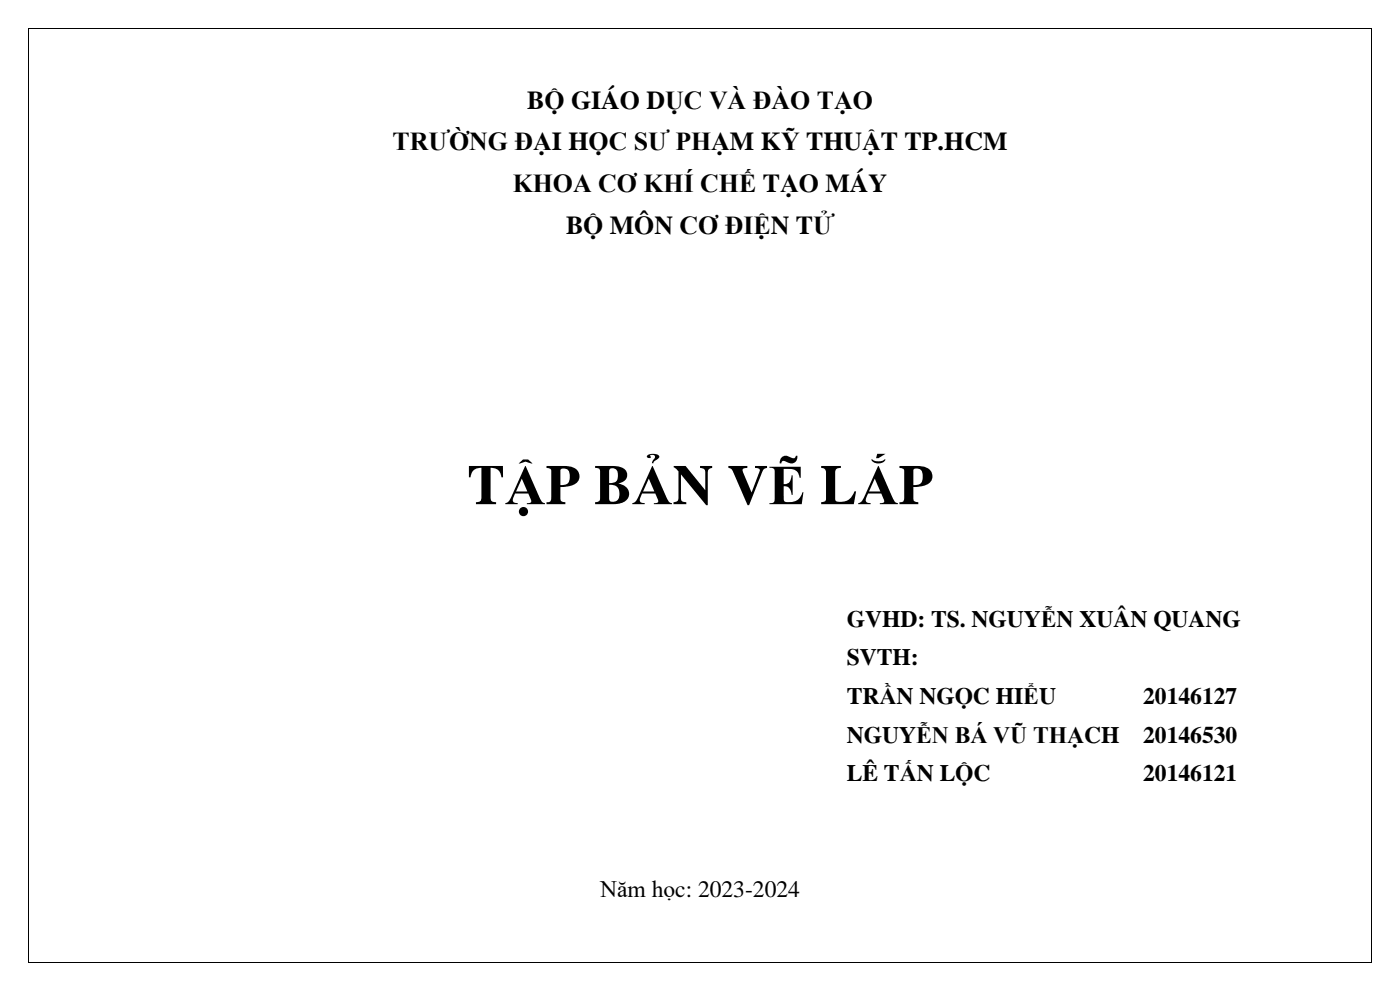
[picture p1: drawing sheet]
<svg xmlns="http://www.w3.org/2000/svg" width="420mm" height="297mm" viewBox="0 0 420 297" stroke-linecap="round" stroke-linejoin="round" font-family="sans-serif">
<defs><g id="words">
<text font-size="16.9" x="140.1" y="151.1">TẬP BẢN VẼ LẮP</text>
<g font-size="7.7">
<text x="158.2" y="32.6">BỘ GIÁO DỤC VÀ ĐÀO TẠO</text>
<text x="117.8" y="45.1">TRƯỜNG ĐẠI HỌC SƯ PHẠM KỸ THUẬT TP.HCM</text>
<text x="153.8" y="57.5">KHOA CƠ KHÍ CHẾ TẠO MÁY</text>
<text x="169.8" y="70">BỘ MÔN CƠ ĐIỆN TỬ</text>
</g>
<g font-size="7.1">
<text x="254" y="187.8">GVHD: TS. NGUYỄN XUÂN QUANG</text>
<text x="254" y="199.4">SVTH:</text>
<text x="254" y="211">TRẦN NGỌC HIỂU</text>
<text x="342.9" y="211">20146127</text>
<text x="254" y="222.5">NGUYỄN BÁ VŨ THẠCH</text>
<text x="342.9" y="222.5">20146530</text>
<text x="254" y="234.1">LÊ TẤN LỘC</text>
<text x="342.9" y="234.1">20146121</text>
<text x="180" y="268.9">Năm học: 2023-2024</text>
</g>
</g></defs>
<g fill="#000">
<path d="M8.5 8.5l.1 .1z" fill-rule="evenodd"/>
<path d="M8.5 8.5l.1 .1z" fill-rule="evenodd"/>
<path d="M411.4 8.5l.2 .1z" fill-rule="evenodd"/>
<path d="M411.4 8.5l.2 .1z" fill-rule="evenodd"/>
<path d="M8.5 288.4l.1 .2z" fill-rule="evenodd"/>
<path d="M8.5 288.4l.1 .2z" fill-rule="evenodd"/>
<path d="M411.4 288.4l.2 .2z" fill-rule="evenodd"/>
<path d="M411.4 288.4l.2 .2z" fill-rule="evenodd"/>
</g>
<path d="M8.6 8.6v279.8M8.6 8.6h402.8M411.5 8.6v279.8M8.6 288.5h402.8" fill="none" stroke="#000" stroke-width=".3"/>
<use href="#words"/>
</svg>
